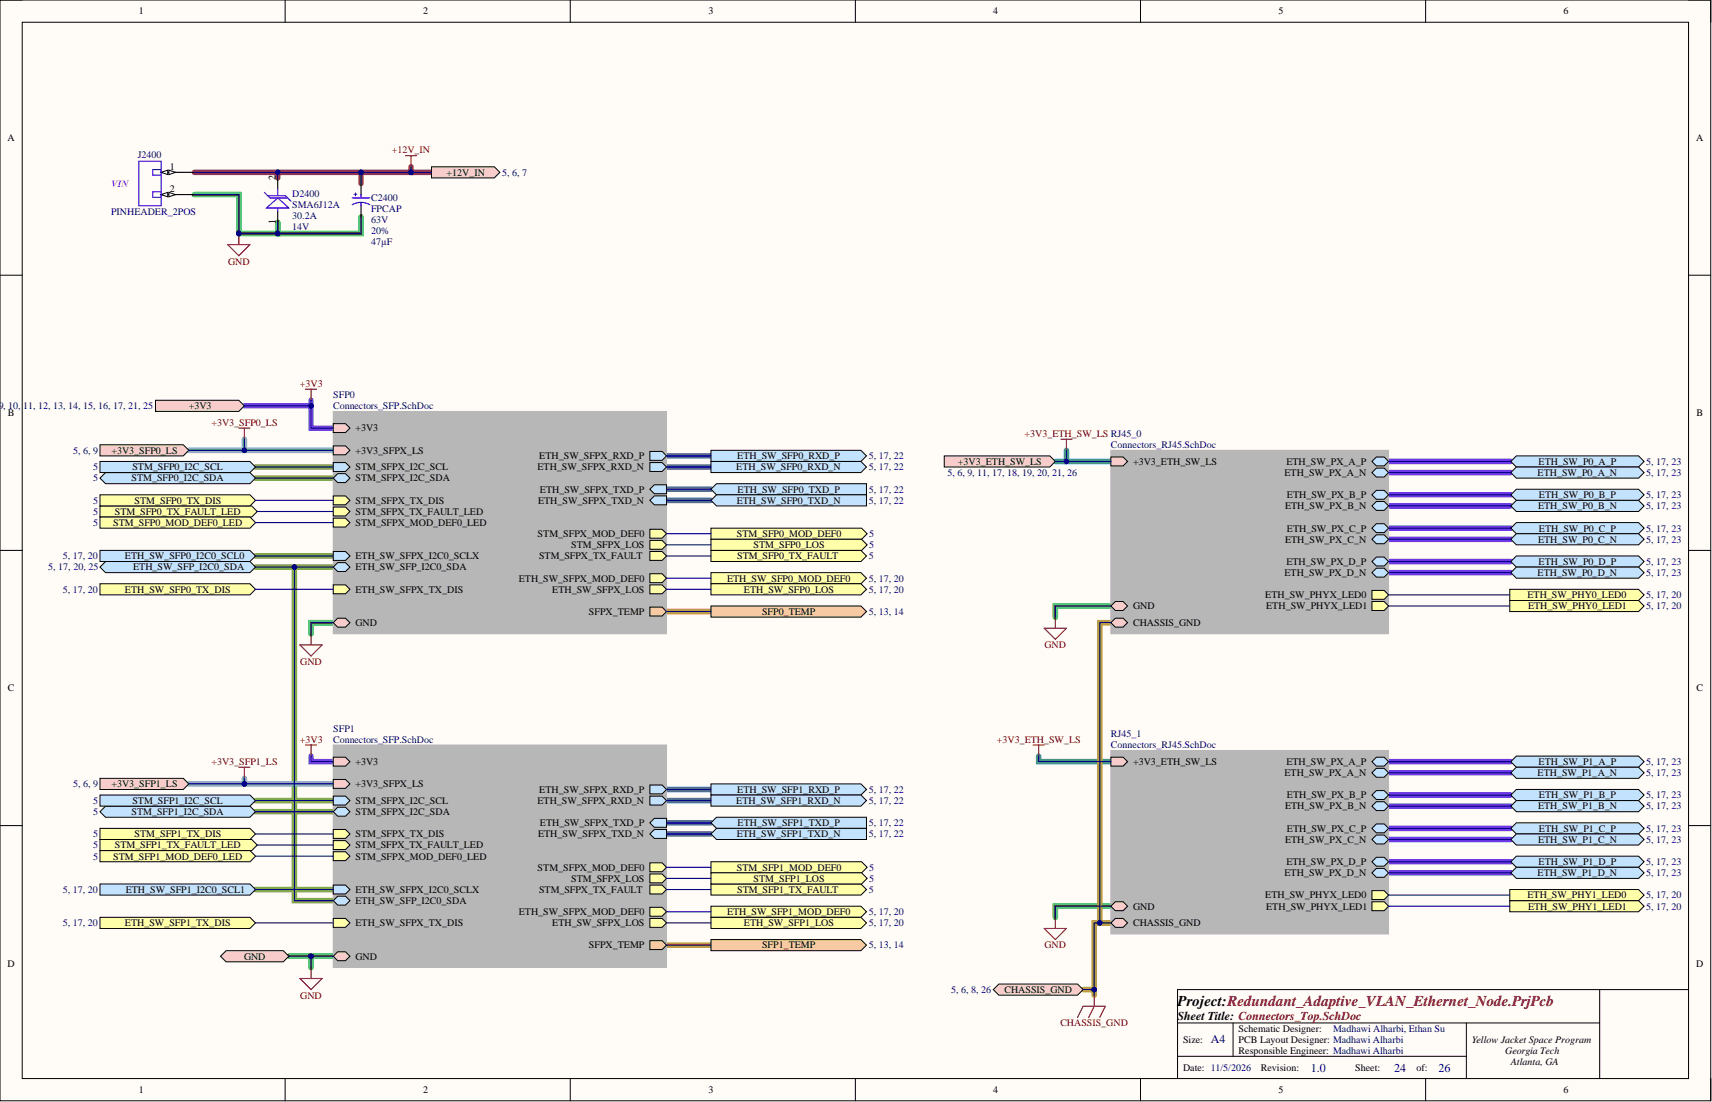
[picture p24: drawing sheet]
<svg xmlns="http://www.w3.org/2000/svg" width="391mm" height="252mm" viewBox="0 0 391 252" stroke-linecap="round" stroke-linejoin="round" font-family="sans-serif">
<defs><g id="words">
<text font-size="3.4" x="268.9" y="229.6">Project:Redundant_Adaptive_VLAN_Ethernet_Node.PrjPcb</text>
<text font-size="2.7" x="268.9" y="232.9">Sheet Title: Connectors_Top.SchDoc</text>
<g font-size="2.7" fill="#000080">
<text x="276.5" y="238">A4</text>
<text x="299.3" y="244.6">1.0</text>
<text x="318.3" y="244.6">24</text>
<text x="328.5" y="244.6">26</text>
</g>
<g font-size="2.3">
<text x="31.7" y="3.3">1</text>
<text x="96.6" y="3.3">2</text>
<text x="161.8" y="3.3">3</text>
<text x="226.8" y="3.3">4</text>
<text x="291.9" y="3.3">5</text>
<text x="357" y="3.3">6</text>
<text x="1.7" y="32.2">A</text>
<text x="387.3" y="32.2">A</text>
<text x="38.8" y="38.8">1</text>
<text x="62.9" y="41.1" transform="rotate(-90 62.9 41.1)">2</text>
<text x="102" y="40.1">+12V_IN</text>
<text x="38.8" y="43.9">2</text>
<text x="62.9" y="51.1" transform="rotate(-90 62.9 51.1)">1</text>
<text x="1.8" y="95">B</text>
<text x="43.1" y="93.4">+3V3</text>
<text x="387.3" y="95">B</text>
<text x="81.2" y="98.5">+3V3</text>
<text x="25.4" y="103.6">+3V3_SFP0_LS</text>
<text x="30.2" y="107.4">STM_SFP0_I2C_SCL</text>
<text x="81.2" y="107.4">STM_SFPX_I2C_SCL</text>
<text x="81.2" y="103.6">+3V3_SFPX_LS</text>
<text x="122.7" y="107.4">ETH_SW_SFPX_RXD_N</text>
<text x="123.1" y="104.8">ETH_SW_SFPX_RXD_P</text>
<text x="168.1" y="107.4">ETH_SW_SFP0_RXD_N</text>
<text x="168.3" y="104.8">ETH_SW_SFP0_RXD_P</text>
<text x="218.7" y="106.1">+3V3_ETH_SW_LS</text>
<text x="258.7" y="106.1">+3V3_ETH_SW_LS</text>
<text x="293.7" y="106.1">ETH_SW_PX_A_P</text>
<text x="351.3" y="106.1">ETH_SW_P0_A_P</text>
<text x="30" y="109.9">STM_SFP0_I2C_SDA</text>
<text x="81.2" y="109.9">STM_SFPX_I2C_SDA</text>
<text x="123.3" y="112.4">ETH_SW_SFPX_TXD_P</text>
<text x="168.4" y="112.4">ETH_SW_SFP0_TXD_P</text>
<text x="293.3" y="108.6">ETH_SW_PX_A_N</text>
<text x="293.8" y="113.7">ETH_SW_PX_B_P</text>
<text x="351.1" y="108.6">ETH_SW_P0_A_N</text>
<text x="351.4" y="113.7">ETH_SW_P0_B_P</text>
<text x="26.3" y="117.5">STM_SFP0_TX_FAULT_LED</text>
<text x="30.7" y="115">STM_SFP0_TX_DIS</text>
<text x="81.2" y="115">STM_SFPX_TX_DIS</text>
<text x="81.2" y="117.5">STM_SFPX_TX_FAULT_LED</text>
<text x="122.8" y="115">ETH_SW_SFPX_TXD_N</text>
<text x="168.2" y="115">ETH_SW_SFP0_TXD_N</text>
<text x="293.4" y="116.2">ETH_SW_PX_B_N</text>
<text x="351.2" y="116.2">ETH_SW_P0_B_N</text>
<text x="25.9" y="120">STM_SFP0_MOD_DEF0_LED</text>
<text x="81.2" y="120">STM_SFPX_MOD_DEF0_LED</text>
<text x="122.8" y="122.6">STM_SFPX_MOD_DEF0</text>
<text x="130.4" y="125.1">STM_SFPX_LOS</text>
<text x="168.2" y="122.6">STM_SFP0_MOD_DEF0</text>
<text x="172" y="125.1">STM_SFP0_LOS</text>
<text x="293.4" y="123.9">ETH_SW_PX_C_N</text>
<text x="293.8" y="121.3">ETH_SW_PX_C_P</text>
<text x="351.2" y="123.9">ETH_SW_P0_C_N</text>
<text x="351.4" y="121.3">ETH_SW_P0_C_P</text>
<text x="28.5" y="127.7">ETH_SW_SFP0_I2C0_SCL0</text>
<text x="30.4" y="130.2">ETH_SW_SFP_I2C0_SDA</text>
<text x="81.2" y="130.2">ETH_SW_SFP_I2C0_SDA</text>
<text x="81.2" y="127.7">ETH_SW_SFPX_I2C0_SCLX</text>
<text x="123.1" y="127.7">STM_SFPX_TX_FAULT</text>
<text x="168.3" y="127.7">STM_SFP0_TX_FAULT</text>
<text x="293.3" y="131.5">ETH_SW_PX_D_N</text>
<text x="293.7" y="128.9">ETH_SW_PX_D_P</text>
<text x="351.1" y="131.5">ETH_SW_P0_D_N</text>
<text x="351.3" y="128.9">ETH_SW_P0_D_P</text>
<text x="28.5" y="135.3">ETH_SW_SFP0_TX_DIS</text>
<text x="81.2" y="135.3">ETH_SW_SFPX_TX_DIS</text>
<text x="118.4" y="132.7">ETH_SW_SFPX_MOD_DEF0</text>
<text x="126.1" y="135.3">ETH_SW_SFPX_LOS</text>
<text x="166" y="132.7">ETH_SW_SFP0_MOD_DEF0</text>
<text x="169.8" y="135.3">ETH_SW_SFP0_LOS</text>
<text x="288.9" y="136.5">ETH_SW_PHYX_LED0</text>
<text x="348.7" y="136.5">ETH_SW_PHY0_LED0</text>
<text x="81.2" y="142.9">GND</text>
<text x="134.5" y="140.3">SFPX_TEMP</text>
<text x="174" y="140.3">SFP0_TEMP</text>
<text x="258.7" y="142.9">CHASSIS_GND</text>
<text x="258.7" y="139.1">GND</text>
<text x="289.1" y="139.1">ETH_SW_PHYX_LED1</text>
<text x="348.9" y="139.1">ETH_SW_PHY0_LED1</text>
<text x="1.8" y="157.8">C</text>
<text x="387.3" y="157.8">C</text>
<text x="25.4" y="179.7">+3V3_SFP1_LS</text>
<text x="81.2" y="179.7">+3V3_SFPX_LS</text>
<text x="81.2" y="174.6">+3V3</text>
<text x="258.7" y="174.6">+3V3_ETH_SW_LS</text>
<text x="293.3" y="177.1">ETH_SW_PX_A_N</text>
<text x="293.7" y="174.6">ETH_SW_PX_A_P</text>
<text x="351.1" y="177.1">ETH_SW_P1_A_N</text>
<text x="351.3" y="174.6">ETH_SW_P1_A_P</text>
<text x="30.2" y="183.5">STM_SFP1_I2C_SCL</text>
<text x="81.2" y="183.5">STM_SFPX_I2C_SCL</text>
<text x="122.7" y="183.5">ETH_SW_SFPX_RXD_N</text>
<text x="123.1" y="181">ETH_SW_SFPX_RXD_P</text>
<text x="168.1" y="183.5">ETH_SW_SFP1_RXD_N</text>
<text x="168.3" y="181">ETH_SW_SFP1_RXD_P</text>
<text x="293.4" y="184.8">ETH_SW_PX_B_N</text>
<text x="293.8" y="182.2">ETH_SW_PX_B_P</text>
<text x="351.2" y="184.8">ETH_SW_P1_B_N</text>
<text x="351.4" y="182.2">ETH_SW_P1_B_P</text>
<text x="30" y="186">STM_SFP1_I2C_SDA</text>
<text x="30.7" y="191.1">STM_SFP1_TX_DIS</text>
<text x="81.2" y="191.1">STM_SFPX_TX_DIS</text>
<text x="81.2" y="186">STM_SFPX_I2C_SDA</text>
<text x="122.8" y="191.1">ETH_SW_SFPX_TXD_N</text>
<text x="123.3" y="188.6">ETH_SW_SFPX_TXD_P</text>
<text x="168.2" y="191.1">ETH_SW_SFP1_TXD_N</text>
<text x="168.4" y="188.6">ETH_SW_SFP1_TXD_P</text>
<text x="293.8" y="189.8">ETH_SW_PX_C_P</text>
<text x="351.4" y="189.8">ETH_SW_P1_C_P</text>
<text x="25.9" y="196.2">STM_SFP1_MOD_DEF0_LED</text>
<text x="26.3" y="193.6">STM_SFP1_TX_FAULT_LED</text>
<text x="81.2" y="196.2">STM_SFPX_MOD_DEF0_LED</text>
<text x="81.2" y="193.6">STM_SFPX_TX_FAULT_LED</text>
<text x="293.4" y="192.4">ETH_SW_PX_C_N</text>
<text x="293.7" y="197.5">ETH_SW_PX_D_P</text>
<text x="351.2" y="192.4">ETH_SW_P1_C_N</text>
<text x="351.3" y="197.5">ETH_SW_P1_D_P</text>
<text x="28.7" y="203.8">ETH_SW_SFP1_I2C0_SCL1</text>
<text x="81.2" y="203.8">ETH_SW_SFPX_I2C0_SCLX</text>
<text x="122.8" y="198.7">STM_SFPX_MOD_DEF0</text>
<text x="123.1" y="203.8">STM_SFPX_TX_FAULT</text>
<text x="130.4" y="201.3">STM_SFPX_LOS</text>
<text x="168.2" y="198.7">STM_SFP1_MOD_DEF0</text>
<text x="168.3" y="203.8">STM_SFP1_TX_FAULT</text>
<text x="172" y="201.3">STM_SFP1_LOS</text>
<text x="293.3" y="200">ETH_SW_PX_D_N</text>
<text x="351.1" y="200">ETH_SW_P1_D_N</text>
<text x="81.2" y="206.3">ETH_SW_SFP_I2C0_SDA</text>
<text x="118.4" y="208.9">ETH_SW_SFPX_MOD_DEF0</text>
<text x="166" y="208.9">ETH_SW_SFP1_MOD_DEF0</text>
<text x="258.7" y="207.6">GND</text>
<text x="288.9" y="205.1">ETH_SW_PHYX_LED0</text>
<text x="289.1" y="207.6">ETH_SW_PHYX_LED1</text>
<text x="348.7" y="205.1">ETH_SW_PHY1_LED0</text>
<text x="348.9" y="207.6">ETH_SW_PHY1_LED1</text>
<text x="28.5" y="211.4">ETH_SW_SFP1_TX_DIS</text>
<text x="81.2" y="211.4">ETH_SW_SFPX_TX_DIS</text>
<text x="126.1" y="211.4">ETH_SW_SFPX_LOS</text>
<text x="169.8" y="211.4">ETH_SW_SFP1_LOS</text>
<text x="258.7" y="211.4">CHASSIS_GND</text>
<text x="1.7" y="220.6">D</text>
<text x="55.7" y="219">GND</text>
<text x="81.2" y="219">GND</text>
<text x="134.5" y="216.5">SFPX_TEMP</text>
<text x="174" y="216.5">SFP1_TEMP</text>
<text x="387.3" y="220.6">D</text>
<text x="229.3" y="226.6">CHASSIS_GND</text>
<text x="270.1" y="238.1">Size:</text>
<text x="282.8" y="235.5">Schematic Designer:</text>
<text x="282.8" y="238.1">PCB Layout Designer: Madhawi Alharbi</text>
<text x="336.1" y="238.1">Yellow Jacket Space Program</text>
<text x="270.1" y="244.4">Date: 11/5/2026</text>
<text x="282.8" y="240.6">Responsible Engineer: Madhawi Alharbi</text>
<text x="287.9" y="244.4">Revision:</text>
<text x="309.4" y="244.4">Sheet:</text>
<text x="323.4" y="244.4">of:</text>
<text x="343.7" y="240.6">Georgia Tech</text>
<text x="344.9" y="243.1">Atlanta, GA</text>
<text x="31.7" y="249.5">1</text>
<text x="96.6" y="249.5">2</text>
<text x="161.8" y="249.5">3</text>
<text x="226.8" y="249.5">4</text>
<text x="291.9" y="249.5">5</text>
<text x="357" y="249.5">6</text>
</g>
<g font-size="2.3" fill="#800000">
<text x="89.4" y="35">+12V_IN</text>
<text x="52.1" y="60.4">GND</text>
<text x="68.5" y="88.3">+3V3</text>
<text x="48.3" y="97.2">+3V3_SFP0_LS</text>
<text x="233.9" y="99.7">+3V3_ETH_SW_LS RJ45_0</text>
<text x="238.5" y="148">GND</text>
<text x="68.6" y="151.8">GND</text>
<text x="68.5" y="169.5">+3V3</text>
<text x="227.6" y="169.5">+3V3_ETH_SW_LS</text>
<text x="48.3" y="174.6">+3V3_SFP1_LS</text>
<text x="238.5" y="216.5">GND</text>
<text x="68.6" y="227.9">GND</text>
<text x="242.1" y="234.3">CHASSIS_GND</text>
</g>
<g font-size="2.3" fill="#000080">
<text x="31.5" y="36">J2400</text>
<text x="114.6" y="40.1">5, 6, 7</text>
<text x="66.7" y="44.9">D2400</text>
<text x="66.7" y="47.5">SMA6J12A</text>
<text x="84.7" y="45.8">C2400</text>
<text x="25.4" y="49">PINHEADER_2POS</text>
<text x="66.7" y="50">30.2A</text>
<text x="66.7" y="52.5">14V</text>
<text x="84.7" y="48.4">FPCAP</text>
<text x="84.7" y="50.9">63V</text>
<text x="84.7" y="53.4">20%</text>
<text x="84.7" y="56">47µF</text>
<text x="-.4" y="93.4">9, 10, 11, 12, 13, 14, 15, 16, 17, 21, 25</text>
<text x="76.1" y="90.9">SFP0</text>
<text x="76.1" y="93.4">Connectors_SFP.SchDoc</text>
<text x="16.7" y="103.6">5, 6, 9</text>
<text x="21.3" y="107.4">5</text>
<text x="198.3" y="104.8">5, 17, 22</text>
<text x="198.3" y="107.4">5, 17, 22</text>
<text x="253.6" y="102.3">Connectors_RJ45.SchDoc</text>
<text x="375.9" y="106.1">5, 17, 23</text>
<text x="21.3" y="109.9">5</text>
<text x="198.3" y="112.4">5, 17, 22</text>
<text x="216.3" y="108.6">5, 6, 9, 11, 17, 18, 19, 20, 21, 26</text>
<text x="375.9" y="108.6">5, 17, 23</text>
<text x="375.9" y="113.7">5, 17, 23</text>
<text x="21.3" y="117.5">5</text>
<text x="21.3" y="115">5</text>
<text x="198.3" y="115">5, 17, 22</text>
<text x="375.9" y="116.2">5, 17, 23</text>
<text x="21.3" y="120">5</text>
<text x="198.5" y="122.6">5</text>
<text x="198.5" y="125.1">5</text>
<text x="375.9" y="121.3">5, 17, 23</text>
<text x="375.9" y="123.9">5, 17, 23</text>
<text x="11" y="130.2">5, 17, 20, 25</text>
<text x="14.4" y="127.7">5, 17, 20</text>
<text x="198.3" y="127.7">5</text>
<text x="375.9" y="128.9">5, 17, 23</text>
<text x="375.9" y="131.5">5, 17, 23</text>
<text x="14.4" y="135.3">5, 17, 20</text>
<text x="198.3" y="132.7">5, 17, 20</text>
<text x="198.3" y="135.3">5, 17, 20</text>
<text x="375.9" y="136.5">5, 17, 20</text>
<text x="198.3" y="140.3">5, 13, 14</text>
<text x="375.9" y="139.1">5, 17, 20</text>
<text x="76.1" y="167">SFP1</text>
<text x="76.1" y="169.5">Connectors_SFP.SchDoc</text>
<text x="253.6" y="168.3">RJ45_1</text>
<text x="253.6" y="170.8">Connectors_RJ45.SchDoc</text>
<text x="16.7" y="179.7">5, 6, 9</text>
<text x="375.9" y="174.6">5, 17, 23</text>
<text x="375.9" y="177.1">5, 17, 23</text>
<text x="21.3" y="183.5">5</text>
<text x="198.3" y="181">5, 17, 22</text>
<text x="198.3" y="183.5">5, 17, 22</text>
<text x="375.9" y="182.2">5, 17, 23</text>
<text x="375.9" y="184.8">5, 17, 23</text>
<text x="21.3" y="186">5</text>
<text x="21.3" y="191.1">5</text>
<text x="198.3" y="188.6">5, 17, 22</text>
<text x="198.3" y="191.1">5, 17, 22</text>
<text x="375.9" y="189.8">5, 17, 23</text>
<text x="21.3" y="193.6">5</text>
<text x="21.3" y="196.2">5</text>
<text x="375.9" y="192.4">5, 17, 23</text>
<text x="375.9" y="197.5">5, 17, 23</text>
<text x="14.4" y="203.8">5, 17, 20</text>
<text x="198.3" y="203.8">5</text>
<text x="198.5" y="198.7">5</text>
<text x="198.5" y="201.3">5</text>
<text x="375.9" y="200">5, 17, 23</text>
<text x="198.3" y="208.9">5, 17, 20</text>
<text x="375.9" y="207.6">5, 17, 20</text>
<text x="375.9" y="205.1">5, 17, 20</text>
<text x="14.4" y="211.4">5, 17, 20</text>
<text x="198.3" y="211.4">5, 17, 20</text>
<text x="198.3" y="216.5">5, 13, 14</text>
<text x="217.2" y="226.6">5, 6, 8, 26</text>
<text x="304.4" y="235.5">Madhawi Alharbi, Ethan Su</text>
</g>
<text font-size="2.3" fill="#f0f" x="25.4" y="42.6">VIN</text>
</g></defs>
<path d="M0 0h390.6v251.3h-390.6z" fill-rule="evenodd" fill="#fffcf8"/>
<path d="M0 0h390.6v251.3h-390.6z" fill="none" stroke="#000" stroke-width=".23"/>
<path d="M5.1 5.1h380.4v241.1h-380.4z" fill-rule="evenodd" fill="#fffcf8"/>
<g fill="none" stroke="#000" stroke-width=".23">
<path d="M0 0h5.1M5.1 5.1h380.4v241.1h-380.4zM65.1 0v5.1M130.2 0v5.1M195.3 0v5.1M260.4 0v5.1M325.5 0v5.1M385.5 0h5.1v5.1M0 62.8h5.1M385.5 62.8h5.1M0 125.6h5.1M385.5 125.6h5.1"/>
<path d="M0 188.4h5.1M385.5 188.4h5.1M268.9 233.5h96.3M281.5 233.5v7.6M334.8 233.5v12.7M365.2 225.9v20.3M385.5 225.9h-116.6v20.3M65.1 246.2v5.1M130.2 246.2v5.1M195.3 246.2v5.1M260.4 246.2v5.1M268.9 241.1h65.9"/>
<path d="M325.5 246.2v5.1M390.6 246.2v5.1"/>
</g>
<path d="M44.4 44.4h10.1v8.9h8.9v-2.5M82.4 49.5v3.8h-19M253.6 138.3h-12.6v2.6M76.1 142.1h-5.1v2.6M65.9 218.3h5.1M76.1 218.3h-5.1v2.5M253.6 206.8h-12.6v2.6" fill="none" stroke="#00be00" stroke-width="1.3"/>
<g fill="none" stroke="#6e38e8" stroke-width="1.3">
<path d="M317 105.3h27.9M317 107.9h27.9M317 112.9h27.9M317 115.5h27.9M317 120.6h27.9M317 123.1h27.9M317 128.2h27.9M317 130.7h27.9M317 173.9h27.9M317 176.4h27.9M317 189.1h27.9M317 191.6h27.9"/>
<path d="M317 196.7h27.9M317 199.2h27.9M317 181.5h27.9M317 184h27.9"/>
</g>
<path d="M63.4 39.3v1.3M82.4 39.3v2.6M93.8 38.1v1.2h-49.4M93.8 39.3h4.7" fill="none" stroke="#a84646" stroke-width="1.3"/>
<path d="M58.3 109.1h17.8M58.3 106.6h17.8M58.3 129.4h17.8M58.3 126.9h17.8M67.2 129.4v76.2h8.9M58.3 185.3h17.8M58.3 182.7h17.8M58.3 203h17.8" fill="none" stroke="#80aa44" stroke-width="1.3"/>
<path d="M152.2 114.2h10.1M152.2 111.7h10.1M152.2 106.6h10.1M152.2 104.1h10.1M152.2 190.3h10.1M152.2 187.8h10.1M152.2 182.7h10.1M152.2 180.2h10.1" fill="none" stroke="#416db5" stroke-width="1.3"/>
<path d="M241 105.3h2.5M243.5 102.8v2.5h10.1M237.1 172.6v1.3h16.5" fill="none" stroke="#25aedb" stroke-width="1.3"/>
<path d="M43.1 102.8h33M55.8 100.3v2.5M43.1 178.9h33M55.8 177.7v1.2" fill="none" stroke="#5bc9cd" stroke-width="1.3"/>
<path d="M55.8 92.6h15.2M71 91.4v6.3h5.1M71 172.6v1.3h5.1" fill="none" stroke="#6e6eff" stroke-width="1.3"/>
<path d="M152.2 139.6h10.1M152.2 215.7h10.1" fill="none" stroke="#fd8300" stroke-width="1.3"/>
<path d="M253.6 142.1h-2.5v68.5M253.6 210.6h-3.8v16.5M247.3 225.9h2.5" fill="none" stroke="#c39800" stroke-width="1.3"/>
<path d="M76.1 93.9h76.1v50.8h-76.1z" fill-rule="evenodd" fill="#b7b7b7"/>
<path d="M76.1 93.9h76.1v50.8h-76.1z" fill="none" stroke="#b7b7b7" stroke-width=".23"/>
<path d="M77.1 141.1h1.8l1 1-1 1h-1.8l-1-1z" fill-rule="evenodd" fill="#f9cccc"/>
<path d="M77.1 141.1h1.8l1 1-1 1h-1.8l-1-1z" fill="none" stroke="#000" stroke-width=".23"/>
<path d="M76.1 133.5h2.8l1 1-1 1h-2.8z" fill-rule="evenodd" fill="#ffa"/>
<path d="M76.1 133.5h2.8l1 1-1 1h-2.8z" fill="none" stroke="#000" stroke-width=".23"/>
<path d="M77.1 128.4h1.8l1 1-1 1.1h-1.8l-1-1.1z" fill-rule="evenodd" fill="#c3e2fd"/>
<path d="M77.1 128.4h1.8l1 1-1 1.1h-1.8l-1-1.1z" fill="none" stroke="#000" stroke-width=".23"/>
<path d="M76.1 125.9h2.8l1 1-1 1h-2.8z" fill-rule="evenodd" fill="#c3e2fd"/>
<path d="M76.1 125.9h2.8l1 1-1 1h-2.8z" fill="none" stroke="#000" stroke-width=".23"/>
<path d="M76.1 118.3h2.8l1 1-1 1h-2.8z" fill-rule="evenodd" fill="#ffa"/>
<path d="M76.1 118.3h2.8l1 1-1 1h-2.8z" fill="none" stroke="#000" stroke-width=".23"/>
<path d="M76.1 113.2h2.8l1 1-1 1h-2.8z" fill-rule="evenodd" fill="#ffa"/>
<path d="M76.1 113.2h2.8l1 1-1 1h-2.8z" fill="none" stroke="#000" stroke-width=".23"/>
<path d="M77.1 108.1h1.8l1 1-1 1h-1.8l-1-1z" fill-rule="evenodd" fill="#c3e2fd"/>
<path d="M77.1 108.1h1.8l1 1-1 1h-1.8l-1-1z" fill="none" stroke="#000" stroke-width=".23"/>
<path d="M76.1 105.6h2.8l1 1-1 1h-2.8z" fill-rule="evenodd" fill="#c3e2fd"/>
<path d="M76.1 105.6h2.8l1 1-1 1h-2.8z" fill="none" stroke="#000" stroke-width=".23"/>
<path d="M148.4 123.3h2.8l1 1.1-1 1h-2.8z" fill-rule="evenodd" fill="#ffa"/>
<path d="M148.4 123.3h2.8l1 1.1-1 1h-2.8z" fill="none" stroke="#000" stroke-width=".23"/>
<path d="M148.4 125.9h2.8l1 1-1 1h-2.8z" fill-rule="evenodd" fill="#ffa"/>
<path d="M148.4 125.9h2.8l1 1-1 1h-2.8z" fill="none" stroke="#000" stroke-width=".23"/>
<path d="M148.4 120.8h2.8l1 1-1 1h-2.8z" fill-rule="evenodd" fill="#ffa"/>
<path d="M148.4 120.8h2.8l1 1-1 1h-2.8z" fill="none" stroke="#000" stroke-width=".23"/>
<path d="M76.1 115.7h2.8l1 1-1 1.1h-2.8z" fill-rule="evenodd" fill="#ffa"/>
<path d="M76.1 115.7h2.8l1 1-1 1.1h-2.8z" fill="none" stroke="#000" stroke-width=".23"/>
<path d="M149.4 113.2h2.8v2h-2.8l-1-1z" fill-rule="evenodd" fill="#c3e2fd"/>
<path d="M149.4 113.2h2.8v2h-2.8l-1-1z" fill="none" stroke="#000" stroke-width=".23"/>
<path d="M149.4 110.7h2.8v2h-2.8l-1-1z" fill-rule="evenodd" fill="#c3e2fd"/>
<path d="M149.4 110.7h2.8v2h-2.8l-1-1z" fill="none" stroke="#000" stroke-width=".23"/>
<path d="M148.4 105.6h2.8l1 1-1 1h-2.8z" fill-rule="evenodd" fill="#c3e2fd"/>
<path d="M148.4 105.6h2.8l1 1-1 1h-2.8z" fill="none" stroke="#000" stroke-width=".23"/>
<path d="M148.4 103h2.8l1 1.1-1 1h-2.8z" fill-rule="evenodd" fill="#c3e2fd"/>
<path d="M148.4 103h2.8l1 1.1-1 1h-2.8z" fill="none" stroke="#000" stroke-width=".23"/>
<path d="M148.4 131h2.8l1 1-1 1h-2.8z" fill-rule="evenodd" fill="#ffa"/>
<path d="M148.4 131h2.8l1 1-1 1h-2.8z" fill="none" stroke="#000" stroke-width=".23"/>
<path d="M148.4 133.5h2.8l1 1-1 1h-2.8z" fill-rule="evenodd" fill="#ffa"/>
<path d="M148.4 133.5h2.8l1 1-1 1h-2.8z" fill="none" stroke="#000" stroke-width=".23"/>
<path d="M76.1 101.8h2.8l1 1-1 1h-2.8z" fill-rule="evenodd" fill="#f9cccc"/>
<path d="M76.1 101.8h2.8l1 1-1 1h-2.8z" fill="none" stroke="#000" stroke-width=".23"/>
<path d="M76.1 96.7h2.8l1 1-1 1h-2.8z" fill-rule="evenodd" fill="#f9cccc"/>
<path d="M76.1 96.7h2.8l1 1-1 1h-2.8z" fill="none" stroke="#000" stroke-width=".23"/>
<path d="M148.4 138.6h2.8l1 1-1 1h-2.8z" fill-rule="evenodd" fill="#f9cb9c"/>
<path d="M148.4 138.6h2.8l1 1-1 1h-2.8z" fill="none" stroke="#000" stroke-width=".23"/>
<path d="M253.6 102.8h63.4v41.9h-63.4z" fill-rule="evenodd" fill="#b7b7b7"/>
<path d="M253.6 102.8h63.4v41.9h-63.4z" fill="none" stroke="#b7b7b7" stroke-width=".23"/>
<path d="M314.3 104.3h1.7l1 1-1 1h-1.7l-1.1-1z" fill-rule="evenodd" fill="#c3e2fd"/>
<path d="M314.3 104.3h1.7l1 1-1 1h-1.7l-1.1-1z" fill="none" stroke="#000" stroke-width=".23"/>
<path d="M314.3 106.8h1.7l1 1.1-1 1h-1.7l-1.1-1z" fill-rule="evenodd" fill="#c3e2fd"/>
<path d="M314.3 106.8h1.7l1 1.1-1 1h-1.7l-1.1-1z" fill="none" stroke="#000" stroke-width=".23"/>
<path d="M314.3 119.5h1.7l1 1.1-1 1h-1.7l-1.1-1z" fill-rule="evenodd" fill="#c3e2fd"/>
<path d="M314.3 119.5h1.7l1 1.1-1 1h-1.7l-1.1-1z" fill="none" stroke="#000" stroke-width=".23"/>
<path d="M314.3 122.1h1.7l1 1-1 1h-1.7l-1.1-1z" fill-rule="evenodd" fill="#c3e2fd"/>
<path d="M314.3 122.1h1.7l1 1-1 1h-1.7l-1.1-1z" fill="none" stroke="#000" stroke-width=".23"/>
<path d="M314.3 127.2h1.7l1 1-1 1h-1.7l-1.1-1z" fill-rule="evenodd" fill="#c3e2fd"/>
<path d="M314.3 127.2h1.7l1 1-1 1h-1.7l-1.1-1z" fill="none" stroke="#000" stroke-width=".23"/>
<path d="M314.3 129.7h1.7l1 1-1 1h-1.7l-1.1-1z" fill-rule="evenodd" fill="#c3e2fd"/>
<path d="M314.3 129.7h1.7l1 1-1 1h-1.7l-1.1-1z" fill="none" stroke="#000" stroke-width=".23"/>
<path d="M313.2 134.8h2.8l1 1-1 1h-2.8z" fill-rule="evenodd" fill="#ffa"/>
<path d="M313.2 134.8h2.8l1 1-1 1h-2.8z" fill="none" stroke="#000" stroke-width=".23"/>
<path d="M313.2 137.3h2.8l1 1-1 1h-2.8z" fill-rule="evenodd" fill="#ffa"/>
<path d="M313.2 137.3h2.8l1 1-1 1h-2.8z" fill="none" stroke="#000" stroke-width=".23"/>
<path d="M254.6 141.1h1.8l1 1-1 1h-1.8l-1-1z" fill-rule="evenodd" fill="#f9cccc"/>
<path d="M254.6 141.1h1.8l1 1-1 1h-1.8l-1-1z" fill="none" stroke="#000" stroke-width=".23"/>
<path d="M254.6 137.3h1.8l1 1-1 1h-1.8l-1-1z" fill-rule="evenodd" fill="#f9cccc"/>
<path d="M254.6 137.3h1.8l1 1-1 1h-1.8l-1-1z" fill="none" stroke="#000" stroke-width=".23"/>
<path d="M253.6 104.3h2.8l1 1-1 1h-2.8z" fill-rule="evenodd" fill="#f9cccc"/>
<path d="M253.6 104.3h2.8l1 1-1 1h-2.8z" fill="none" stroke="#000" stroke-width=".23"/>
<path d="M314.3 111.9h1.7l1 1-1 1.1h-1.7l-1.1-1.1z" fill-rule="evenodd" fill="#c3e2fd"/>
<path d="M314.3 111.9h1.7l1 1-1 1.1h-1.7l-1.1-1.1z" fill="none" stroke="#000" stroke-width=".23"/>
<path d="M314.3 114.5h1.7l1 1-1 1h-1.7l-1.1-1z" fill-rule="evenodd" fill="#c3e2fd"/>
<path d="M314.3 114.5h1.7l1 1-1 1h-1.7l-1.1-1z" fill="none" stroke="#000" stroke-width=".23"/>
<path d="M68.5 147.2h5.1l-2.6 2.5zM71 144.7v2.5" fill="none" stroke="#800000" stroke-width=".25"/>
<path d="M24.1 107.9h33l1.2 1.2-1.2 1.3h-33l-1.3-1.3z" fill-rule="evenodd" fill="#c3e2fd"/>
<path d="M24.1 107.9h33l1.2 1.2-1.2 1.3h-33l-1.3-1.3z" fill="none" stroke="#000" stroke-width=".23"/>
<path d="M22.8 105.3h34.3l1.2 1.3-1.2 1.3h-34.3z" fill-rule="evenodd" fill="#c3e2fd"/>
<path d="M22.8 105.3h34.3l1.2 1.3-1.2 1.3h-34.3z" fill="none" stroke="#000" stroke-width=".23"/>
<path d="M162.3 125.6h34.3l1.2 1.3-1.2 1.3h-34.3z" fill-rule="evenodd" fill="#ffa"/>
<path d="M162.3 125.6h34.3l1.2 1.3-1.2 1.3h-34.3z" fill="none" stroke="#000" stroke-width=".23"/>
<path d="M22.8 115.5h34.7l1.2 1.2-1.2 1.3h-34.7z" fill-rule="evenodd" fill="#ffa"/>
<path d="M22.8 115.5h34.7l1.2 1.2-1.2 1.3h-34.7z" fill="none" stroke="#000" stroke-width=".23"/>
<path d="M346.2 104.1h27.9l1.3 1.2-1.3 1.3h-27.9l-1.3-1.3z" fill-rule="evenodd" fill="#c3e2fd"/>
<path d="M346.2 104.1h27.9l1.3 1.2-1.3 1.3h-27.9l-1.3-1.3z" fill="none" stroke="#000" stroke-width=".23"/>
<path d="M346.2 106.6h27.9l1.3 1.3-1.3 1.2h-27.9l-1.3-1.2z" fill-rule="evenodd" fill="#c3e2fd"/>
<path d="M346.2 106.6h27.9l1.3 1.3-1.3 1.2h-27.9l-1.3-1.2z" fill="none" stroke="#000" stroke-width=".23"/>
<path d="M346.2 111.7h27.9l1.3 1.2-1.3 1.3h-27.9l-1.3-1.3z" fill-rule="evenodd" fill="#c3e2fd"/>
<path d="M346.2 111.7h27.9l1.3 1.2-1.3 1.3h-27.9l-1.3-1.3z" fill="none" stroke="#000" stroke-width=".23"/>
<path d="M346.2 114.2h27.9l1.3 1.3-1.3 1.2h-27.9l-1.3-1.2z" fill-rule="evenodd" fill="#c3e2fd"/>
<path d="M346.2 114.2h27.9l1.3 1.3-1.3 1.2h-27.9l-1.3-1.2z" fill="none" stroke="#000" stroke-width=".23"/>
<path d="M346.2 119.3h27.9l1.3 1.3-1.3 1.2h-27.9l-1.3-1.2z" fill-rule="evenodd" fill="#c3e2fd"/>
<path d="M346.2 119.3h27.9l1.3 1.3-1.3 1.2h-27.9l-1.3-1.2z" fill="none" stroke="#000" stroke-width=".23"/>
<path d="M346.2 121.8h27.9l1.3 1.3-1.3 1.3h-27.9l-1.3-1.3z" fill-rule="evenodd" fill="#c3e2fd"/>
<path d="M346.2 121.8h27.9l1.3 1.3-1.3 1.3h-27.9l-1.3-1.3z" fill="none" stroke="#000" stroke-width=".23"/>
<path d="M346.2 126.9h27.9l1.3 1.3-1.3 1.2h-27.9l-1.3-1.2z" fill-rule="evenodd" fill="#c3e2fd"/>
<path d="M346.2 126.9h27.9l1.3 1.3-1.3 1.2h-27.9l-1.3-1.2z" fill="none" stroke="#000" stroke-width=".23"/>
<path d="M346.2 129.4h27.9l1.3 1.3-1.3 1.3h-27.9l-1.3-1.3z" fill-rule="evenodd" fill="#c3e2fd"/>
<path d="M346.2 129.4h27.9l1.3 1.3-1.3 1.3h-27.9l-1.3-1.3z" fill="none" stroke="#000" stroke-width=".23"/>
<path d="M344.7 137.1h29.4l1.3 1.2-1.3 1.3h-29.4z" fill-rule="evenodd" fill="#ffa"/>
<path d="M344.7 137.1h29.4l1.3 1.2-1.3 1.3h-29.4z" fill="none" stroke="#000" stroke-width=".23"/>
<path d="M344.7 134.5h29.4l1.3 1.3-1.3 1.3h-29.4z" fill-rule="evenodd" fill="#ffa"/>
<path d="M344.7 134.5h29.4l1.3 1.3-1.3 1.3h-29.4z" fill="none" stroke="#000" stroke-width=".23"/>
<path d="M238.4 143.4h5.1l-2.5 2.5zM241 140.9v2.5" fill="none" stroke="#800000" stroke-width=".25"/>
<path d="M228.1 224.6h17.9l1.3 1.3-1.3 1.2h-17.9l-1.3-1.2z" fill-rule="evenodd" fill="#f9cccc"/>
<path d="M228.1 224.6h17.9l1.3 1.3-1.3 1.2h-17.9l-1.3-1.2z" fill="none" stroke="#000" stroke-width=".23"/>
<path d="M346.2 172.6h27.9l1.3 1.3-1.3 1.2h-27.9l-1.3-1.2z" fill-rule="evenodd" fill="#c3e2fd"/>
<path d="M346.2 172.6h27.9l1.3 1.3-1.3 1.2h-27.9l-1.3-1.2z" fill="none" stroke="#000" stroke-width=".23"/>
<path d="M346.2 175.1h27.9l1.3 1.3-1.3 1.3h-27.9l-1.3-1.3z" fill-rule="evenodd" fill="#c3e2fd"/>
<path d="M346.2 175.1h27.9l1.3 1.3-1.3 1.3h-27.9l-1.3-1.3z" fill="none" stroke="#000" stroke-width=".23"/>
<path d="M346.2 180.2h27.9l1.3 1.3-1.3 1.2h-27.9l-1.3-1.2z" fill-rule="evenodd" fill="#c3e2fd"/>
<path d="M346.2 180.2h27.9l1.3 1.3-1.3 1.2h-27.9l-1.3-1.2z" fill="none" stroke="#000" stroke-width=".23"/>
<path d="M346.2 182.7h27.9l1.3 1.3-1.3 1.3h-27.9l-1.3-1.3z" fill-rule="evenodd" fill="#c3e2fd"/>
<path d="M346.2 182.7h27.9l1.3 1.3-1.3 1.3h-27.9l-1.3-1.3z" fill="none" stroke="#000" stroke-width=".23"/>
<path d="M346.2 187.8h27.9l1.3 1.3-1.3 1.2h-27.9l-1.3-1.2z" fill-rule="evenodd" fill="#c3e2fd"/>
<path d="M346.2 187.8h27.9l1.3 1.3-1.3 1.2h-27.9l-1.3-1.2z" fill="none" stroke="#000" stroke-width=".23"/>
<path d="M346.2 190.3h27.9l1.3 1.3-1.3 1.3h-27.9l-1.3-1.3z" fill-rule="evenodd" fill="#c3e2fd"/>
<path d="M346.2 190.3h27.9l1.3 1.3-1.3 1.3h-27.9l-1.3-1.3z" fill="none" stroke="#000" stroke-width=".23"/>
<path d="M346.2 195.4h27.9l1.3 1.3-1.3 1.3h-27.9l-1.3-1.3z" fill-rule="evenodd" fill="#c3e2fd"/>
<path d="M346.2 195.4h27.9l1.3 1.3-1.3 1.3h-27.9l-1.3-1.3z" fill="none" stroke="#000" stroke-width=".23"/>
<path d="M346.2 198h27.9l1.3 1.2-1.3 1.3h-27.9l-1.3-1.3z" fill-rule="evenodd" fill="#c3e2fd"/>
<path d="M346.2 198h27.9l1.3 1.2-1.3 1.3h-27.9l-1.3-1.3z" fill="none" stroke="#000" stroke-width=".23"/>
<path d="M344.7 205.6h29.4l1.3 1.2-1.3 1.3h-29.4z" fill-rule="evenodd" fill="#ffa"/>
<path d="M344.7 205.6h29.4l1.3 1.2-1.3 1.3h-29.4z" fill="none" stroke="#000" stroke-width=".23"/>
<path d="M344.7 203h29.4l1.3 1.3-1.3 1.3h-29.4z" fill-rule="evenodd" fill="#ffa"/>
<path d="M344.7 203h29.4l1.3 1.3-1.3 1.3h-29.4z" fill="none" stroke="#000" stroke-width=".23"/>
<path d="M238.4 211.9h5.1l-2.5 2.6zM241 209.4v2.5" fill="none" stroke="#800000" stroke-width=".25"/>
<path d="M36.8 39.3h7.6" fill="none" stroke="#000" stroke-width=".25"/>
<path d="M36.8 39.3l1.5-.5v1z" fill="#f8fcff"/>
<path d="M36.8 39.3l1.5-.5v1z" fill="none" stroke="#000" stroke-width=".23"/>
<path d="M38.6 38.8l1.5 .5-1.5 .5z" fill="#f8fcff"/>
<path d="M38.6 38.8l1.5 .5-1.5 .5z" fill="none" stroke="#000" stroke-width=".23"/>
<path d="M36.8 44.4h7.6" fill="none" stroke="#000" stroke-width=".25"/>
<path d="M36.8 44.4l1.5-.5v1z" fill="#f8fcff"/>
<path d="M36.8 44.4l1.5-.5v1z" fill="none" stroke="#000" stroke-width=".23"/>
<path d="M38.6 43.9l1.5 .5-1.5 .5z" fill="#f8fcff"/>
<path d="M38.6 43.9l1.5 .5-1.5 .5z" fill="none" stroke="#000" stroke-width=".23"/>
<path d="M31.7 36.8h5.1v10.2h-5.1zM36.8 38.7h-1.9v1.3h1.9M36.8 43.8h-1.9v1.3h1.9" fill="none" stroke="#00f" stroke-width=".25"/>
<path d="M92.6 35.5h2.5M93.8 35.5v2.6M52 55.8h5.1l-2.6 2.6zM54.5 53.3v2.5" fill="none" stroke="#800000" stroke-width=".25"/>
<circle cx="54.5" cy="53.3" r=".51" fill="#000080"/>
<circle cx="54.5" cy="53.3" r=".51" fill="none" stroke="#000080" stroke-width=".23"/>
<path d="M63.4 40.6v2.5M63.4 48.2v2.6M82.4 41.9v2.5M82.4 47v2.5" fill="none" stroke="#000" stroke-width=".25"/>
<path d="M60.4 43.9l1.2 1.3h4.1M60.9 47.5l2.5-2.3 2.5 2.3zM61.1 44.7h4.1l1.3 1.2M63.4 43.1v1.6M63.4 47.5v.7M80.4 45.2h4.1M80.8 44.4h.7M81.2 44v.7M82.4 46.2l-1.2 .2-.8 .3M82.4 46.2l.9 .1 1.1 .4M82.4 44.4v.8M82.4 46.2v.8" fill="none" stroke="#00f" stroke-width=".25"/>
<path d="M98.5 38.1h14.4l1.2 1.2-1.2 1.3h-14.4z" fill-rule="evenodd" fill="#f9cccc"/>
<path d="M98.5 38.1h14.4l1.2 1.2-1.2 1.3h-14.4z" fill="none" stroke="#000" stroke-width=".23"/>
<path d="M162.3 102.8h34.3l1.2 1.3-1.2 1.2h-34.3z" fill-rule="evenodd" fill="#c3e2fd"/>
<path d="M162.3 102.8h34.3l1.2 1.3-1.2 1.2h-34.3z" fill="none" stroke="#000" stroke-width=".23"/>
<path d="M162.3 105.3h34.3l1.2 1.3-1.2 1.3h-34.3z" fill-rule="evenodd" fill="#c3e2fd"/>
<path d="M162.3 105.3h34.3l1.2 1.3-1.2 1.3h-34.3z" fill="none" stroke="#000" stroke-width=".23"/>
<path d="M163.6 110.4h34.2v2.5h-34.2l-1.3-1.2z" fill-rule="evenodd" fill="#c3e2fd"/>
<path d="M163.6 110.4h34.2v2.5h-34.2l-1.3-1.2z" fill="none" stroke="#000" stroke-width=".23"/>
<path d="M163.6 112.9h34.2v2.6h-34.2l-1.3-1.3z" fill-rule="evenodd" fill="#c3e2fd"/>
<path d="M163.6 112.9h34.2v2.6h-34.2l-1.3-1.3z" fill="none" stroke="#000" stroke-width=".23"/>
<path d="M22.8 125.6h34.3l1.2 1.3-1.2 1.3h-34.3z" fill-rule="evenodd" fill="#c3e2fd"/>
<path d="M22.8 125.6h34.3l1.2 1.3-1.2 1.3h-34.3z" fill="none" stroke="#000" stroke-width=".23"/>
<path d="M24.1 128.2h33l1.2 1.2-1.2 1.3h-33l-1.3-1.3z" fill-rule="evenodd" fill="#c3e2fd"/>
<path d="M24.1 128.2h33l1.2 1.2-1.2 1.3h-33l-1.3-1.3z" fill="none" stroke="#000" stroke-width=".23"/>
<path d="M22.8 133.2h34.3l1.2 1.3-1.2 1.3h-34.3z" fill-rule="evenodd" fill="#ffa"/>
<path d="M22.8 133.2h34.3l1.2 1.3-1.2 1.3h-34.3z" fill="none" stroke="#000" stroke-width=".23"/>
<path d="M22.8 112.9h34.3l1.2 1.3-1.2 1.3h-34.3z" fill-rule="evenodd" fill="#ffa"/>
<path d="M22.8 112.9h34.3l1.2 1.3-1.2 1.3h-34.3z" fill="none" stroke="#000" stroke-width=".23"/>
<path d="M162.3 130.7h34.3l1.2 1.3-1.2 1.2h-34.3z" fill-rule="evenodd" fill="#ffa"/>
<path d="M162.3 130.7h34.3l1.2 1.3-1.2 1.2h-34.3z" fill="none" stroke="#000" stroke-width=".23"/>
<path d="M162.3 120.6h34.4l1.3 1.2-1.3 1.3h-34.4z" fill-rule="evenodd" fill="#ffa"/>
<path d="M162.3 120.6h34.4l1.3 1.2-1.3 1.3h-34.4z" fill="none" stroke="#000" stroke-width=".23"/>
<path d="M162.3 133.2h34.3l1.2 1.3-1.2 1.3h-34.3z" fill-rule="evenodd" fill="#ffa"/>
<path d="M162.3 133.2h34.3l1.2 1.3-1.2 1.3h-34.3z" fill="none" stroke="#000" stroke-width=".23"/>
<path d="M162.3 123.1h34.4l1.3 1.3-1.3 1.2h-34.4z" fill-rule="evenodd" fill="#ffa"/>
<path d="M162.3 123.1h34.4l1.3 1.3-1.3 1.2h-34.4z" fill="none" stroke="#000" stroke-width=".23"/>
<path d="M22.8 118h34.3l1.3 1.3-1.3 1.3h-34.3z" fill-rule="evenodd" fill="#ffa"/>
<path d="M22.8 118h34.3l1.3 1.3-1.3 1.3h-34.3z" fill="none" stroke="#000" stroke-width=".23"/>
<path d="M54.5 175.1h2.6M55.8 175.1v2.6M68.5 223.3h5.1l-2.6 2.6zM71 220.8v2.5" fill="none" stroke="#800000" stroke-width=".25"/>
<path d="M51.6 217h13.1l1.2 1.3-1.2 1.2h-13.1l-1.3-1.2z" fill-rule="evenodd" fill="#f9cccc"/>
<path d="M51.6 217h13.1l1.2 1.3-1.2 1.2h-13.1l-1.3-1.2z" fill="none" stroke="#000" stroke-width=".23"/>
<path d="M162.3 178.9h34.3l1.2 1.3-1.2 1.3h-34.3z" fill-rule="evenodd" fill="#c3e2fd"/>
<path d="M162.3 178.9h34.3l1.2 1.3-1.2 1.3h-34.3z" fill="none" stroke="#000" stroke-width=".23"/>
<path d="M162.3 181.5h34.3l1.2 1.2-1.2 1.3h-34.3z" fill-rule="evenodd" fill="#c3e2fd"/>
<path d="M162.3 181.5h34.3l1.2 1.2-1.2 1.3h-34.3z" fill="none" stroke="#000" stroke-width=".23"/>
<path d="M163.6 186.5h34.2v2.6h-34.2l-1.3-1.3z" fill-rule="evenodd" fill="#c3e2fd"/>
<path d="M163.6 186.5h34.2v2.6h-34.2l-1.3-1.3z" fill="none" stroke="#000" stroke-width=".23"/>
<path d="M163.6 189.1h34.2v2.5h-34.2l-1.3-1.3z" fill-rule="evenodd" fill="#c3e2fd"/>
<path d="M163.6 189.1h34.2v2.5h-34.2l-1.3-1.3z" fill="none" stroke="#000" stroke-width=".23"/>
<path d="M22.8 201.8h34.3l1.2 1.2-1.2 1.3h-34.3z" fill-rule="evenodd" fill="#c3e2fd"/>
<path d="M22.8 201.8h34.3l1.2 1.2-1.2 1.3h-34.3z" fill="none" stroke="#000" stroke-width=".23"/>
<path d="M22.8 209.4h34.3l1.2 1.2-1.2 1.3h-34.3z" fill-rule="evenodd" fill="#ffa"/>
<path d="M22.8 209.4h34.3l1.2 1.2-1.2 1.3h-34.3z" fill="none" stroke="#000" stroke-width=".23"/>
<path d="M162.3 206.8h34.3l1.2 1.3-1.2 1.3h-34.3z" fill-rule="evenodd" fill="#ffa"/>
<path d="M162.3 206.8h34.3l1.2 1.3-1.2 1.3h-34.3z" fill="none" stroke="#000" stroke-width=".23"/>
<path d="M162.3 209.4h34.3l1.2 1.2-1.2 1.3h-34.3z" fill-rule="evenodd" fill="#ffa"/>
<path d="M162.3 209.4h34.3l1.2 1.2-1.2 1.3h-34.3z" fill="none" stroke="#000" stroke-width=".23"/>
<path d="M242.2 100.3h2.6M243.5 100.3v2.5M235.9 170h2.5M237.1 170v2.6" fill="none" stroke="#800000" stroke-width=".25"/>
<path d="M215.6 104.1h24.1l1.3 1.2-1.3 1.3h-24.1z" fill-rule="evenodd" fill="#f9cccc"/>
<path d="M215.6 104.1h24.1l1.3 1.2-1.3 1.3h-24.1z" fill="none" stroke="#000" stroke-width=".23"/>
<path d="M162.3 201.8h34.3l1.2 1.2-1.2 1.3h-34.3z" fill-rule="evenodd" fill="#ffa"/>
<path d="M162.3 201.8h34.3l1.2 1.2-1.2 1.3h-34.3z" fill="none" stroke="#000" stroke-width=".23"/>
<path d="M162.3 196.7h34.4l1.3 1.3-1.3 1.2h-34.4z" fill-rule="evenodd" fill="#ffa"/>
<path d="M162.3 196.7h34.4l1.3 1.3-1.3 1.2h-34.4z" fill="none" stroke="#000" stroke-width=".23"/>
<path d="M162.3 199.2h34.4l1.3 1.3-1.3 1.3h-34.4z" fill-rule="evenodd" fill="#ffa"/>
<path d="M162.3 199.2h34.4l1.3 1.3-1.3 1.3h-34.4z" fill="none" stroke="#000" stroke-width=".23"/>
<path d="M24.1 184h33l1.2 1.3-1.2 1.2h-33l-1.3-1.2z" fill-rule="evenodd" fill="#c3e2fd"/>
<path d="M24.1 184h33l1.2 1.3-1.2 1.2h-33l-1.3-1.2z" fill="none" stroke="#000" stroke-width=".23"/>
<path d="M22.8 181.5h34.3l1.2 1.2-1.2 1.3h-34.3z" fill-rule="evenodd" fill="#c3e2fd"/>
<path d="M22.8 181.5h34.3l1.2 1.2-1.2 1.3h-34.3z" fill="none" stroke="#000" stroke-width=".23"/>
<path d="M22.8 191.6h34.7l1.2 1.3-1.2 1.3h-34.7z" fill-rule="evenodd" fill="#ffa"/>
<path d="M22.8 191.6h34.7l1.2 1.3-1.2 1.3h-34.7z" fill="none" stroke="#000" stroke-width=".23"/>
<path d="M22.8 189.1h34.3l1.2 1.2-1.2 1.3h-34.3z" fill-rule="evenodd" fill="#ffa"/>
<path d="M22.8 189.1h34.3l1.2 1.2-1.2 1.3h-34.3z" fill="none" stroke="#000" stroke-width=".23"/>
<path d="M22.8 194.2h34.3l1.3 1.2-1.3 1.3h-34.3z" fill-rule="evenodd" fill="#ffa"/>
<path d="M22.8 194.2h34.3l1.3 1.2-1.3 1.3h-34.3z" fill="none" stroke="#000" stroke-width=".23"/>
<path d="M22.8 177.7h19l1.3 1.2-1.3 1.3h-19z" fill-rule="evenodd" fill="#f9cccc"/>
<path d="M22.8 177.7h19l1.3 1.2-1.3 1.3h-19z" fill="none" stroke="#000" stroke-width=".23"/>
<path d="M54.5 97.7h2.6M55.8 97.7v2.6" fill="none" stroke="#800000" stroke-width=".25"/>
<path d="M22.8 101.5h19l1.3 1.3-1.3 1.3h-19z" fill-rule="evenodd" fill="#f9cccc"/>
<path d="M22.8 101.5h19l1.3 1.3-1.3 1.3h-19z" fill="none" stroke="#000" stroke-width=".23"/>
<path d="M69.7 88.8h2.6M71 88.8v2.6" fill="none" stroke="#800000" stroke-width=".25"/>
<path d="M162.3 138.3h34.3l1.2 1.3-1.2 1.3h-34.3z" fill-rule="evenodd" fill="#f9cb9c"/>
<path d="M162.3 138.3h34.3l1.2 1.3-1.2 1.3h-34.3z" fill="none" stroke="#000" stroke-width=".23"/>
<path d="M76.1 170h76.1v50.8h-76.1z" fill-rule="evenodd" fill="#b7b7b7"/>
<path d="M76.1 170h76.1v50.8h-76.1z" fill="none" stroke="#b7b7b7" stroke-width=".23"/>
<path d="M77.1 217.2h1.8l1 1.1-1 1h-1.8l-1-1z" fill-rule="evenodd" fill="#f9cccc"/>
<path d="M77.1 217.2h1.8l1 1.1-1 1h-1.8l-1-1z" fill="none" stroke="#000" stroke-width=".23"/>
<path d="M76.1 209.6h2.8l1 1-1 1.1h-2.8z" fill-rule="evenodd" fill="#ffa"/>
<path d="M76.1 209.6h2.8l1 1-1 1.1h-2.8z" fill="none" stroke="#000" stroke-width=".23"/>
<path d="M77.1 204.6h1.8l1 1-1 1h-1.8l-1-1z" fill-rule="evenodd" fill="#c3e2fd"/>
<path d="M77.1 204.6h1.8l1 1-1 1h-1.8l-1-1z" fill="none" stroke="#000" stroke-width=".23"/>
<path d="M76.1 202h2.8l1 1-1 1.1h-2.8z" fill-rule="evenodd" fill="#c3e2fd"/>
<path d="M76.1 202h2.8l1 1-1 1.1h-2.8z" fill="none" stroke="#000" stroke-width=".23"/>
<path d="M76.1 194.4h2.8l1 1-1 1h-2.8z" fill-rule="evenodd" fill="#ffa"/>
<path d="M76.1 194.4h2.8l1 1-1 1h-2.8z" fill="none" stroke="#000" stroke-width=".23"/>
<path d="M76.1 189.3h2.8l1 1-1 1.1h-2.8z" fill-rule="evenodd" fill="#ffa"/>
<path d="M76.1 189.3h2.8l1 1-1 1.1h-2.8z" fill="none" stroke="#000" stroke-width=".23"/>
<path d="M77.1 184.3h1.8l1 1-1 1h-1.8l-1-1z" fill-rule="evenodd" fill="#c3e2fd"/>
<path d="M77.1 184.3h1.8l1 1-1 1h-1.8l-1-1z" fill="none" stroke="#000" stroke-width=".23"/>
<path d="M76.1 181.7h2.8l1 1-1 1h-2.8z" fill-rule="evenodd" fill="#c3e2fd"/>
<path d="M76.1 181.7h2.8l1 1-1 1h-2.8z" fill="none" stroke="#000" stroke-width=".23"/>
<path d="M148.4 199.5h2.8l1 1-1 1h-2.8z" fill-rule="evenodd" fill="#ffa"/>
<path d="M148.4 199.5h2.8l1 1-1 1h-2.8z" fill="none" stroke="#000" stroke-width=".23"/>
<path d="M148.4 202h2.8l1 1-1 1.1h-2.8z" fill-rule="evenodd" fill="#ffa"/>
<path d="M148.4 202h2.8l1 1-1 1.1h-2.8z" fill="none" stroke="#000" stroke-width=".23"/>
<path d="M148.4 196.9h2.8l1 1.1-1 1h-2.8z" fill-rule="evenodd" fill="#ffa"/>
<path d="M148.4 196.9h2.8l1 1.1-1 1h-2.8z" fill="none" stroke="#000" stroke-width=".23"/>
<path d="M76.1 191.9h2.8l1 1-1 1h-2.8z" fill-rule="evenodd" fill="#ffa"/>
<path d="M76.1 191.9h2.8l1 1-1 1h-2.8z" fill="none" stroke="#000" stroke-width=".23"/>
<path d="M149.4 189.3h2.8v2.1h-2.8l-1-1.1z" fill-rule="evenodd" fill="#c3e2fd"/>
<path d="M149.4 189.3h2.8v2.1h-2.8l-1-1.1z" fill="none" stroke="#000" stroke-width=".23"/>
<path d="M149.4 186.8h2.8v2h-2.8l-1-1z" fill-rule="evenodd" fill="#c3e2fd"/>
<path d="M149.4 186.8h2.8v2h-2.8l-1-1z" fill="none" stroke="#000" stroke-width=".23"/>
<path d="M148.4 181.7h2.8l1 1-1 1h-2.8z" fill-rule="evenodd" fill="#c3e2fd"/>
<path d="M148.4 181.7h2.8l1 1-1 1h-2.8z" fill="none" stroke="#000" stroke-width=".23"/>
<path d="M148.4 179.2h2.8l1 1-1 1h-2.8z" fill-rule="evenodd" fill="#c3e2fd"/>
<path d="M148.4 179.2h2.8l1 1-1 1h-2.8z" fill="none" stroke="#000" stroke-width=".23"/>
<path d="M148.4 207.1h2.8l1 1-1 1h-2.8z" fill-rule="evenodd" fill="#ffa"/>
<path d="M148.4 207.1h2.8l1 1-1 1h-2.8z" fill="none" stroke="#000" stroke-width=".23"/>
<path d="M148.4 209.6h2.8l1 1-1 1.1h-2.8z" fill-rule="evenodd" fill="#ffa"/>
<path d="M148.4 209.6h2.8l1 1-1 1.1h-2.8z" fill="none" stroke="#000" stroke-width=".23"/>
<path d="M76.1 177.9h2.8l1 1-1 1h-2.8z" fill-rule="evenodd" fill="#f9cccc"/>
<path d="M76.1 177.9h2.8l1 1-1 1h-2.8z" fill="none" stroke="#000" stroke-width=".23"/>
<path d="M76.1 172.8h2.8l1 1.1-1 1h-2.8z" fill-rule="evenodd" fill="#f9cccc"/>
<path d="M76.1 172.8h2.8l1 1.1-1 1h-2.8z" fill="none" stroke="#000" stroke-width=".23"/>
<path d="M148.4 214.7h2.8l1 1-1 1h-2.8z" fill-rule="evenodd" fill="#f9cb9c"/>
<path d="M148.4 214.7h2.8l1 1-1 1h-2.8z" fill="none" stroke="#000" stroke-width=".23"/>
<path d="M69.7 170h2.6M71 170v2.6" fill="none" stroke="#800000" stroke-width=".25"/>
<path d="M162.3 214.5h34.3l1.2 1.2-1.2 1.3h-34.3z" fill-rule="evenodd" fill="#f9cb9c"/>
<path d="M162.3 214.5h34.3l1.2 1.2-1.2 1.3h-34.3z" fill="none" stroke="#000" stroke-width=".23"/>
<path d="M253.6 171.3h63.4v41.9h-63.4z" fill-rule="evenodd" fill="#b7b7b7"/>
<path d="M253.6 171.3h63.4v41.9h-63.4z" fill="none" stroke="#b7b7b7" stroke-width=".23"/>
<path d="M314.3 172.8h1.7l1 1.1-1 1h-1.7l-1.1-1z" fill-rule="evenodd" fill="#c3e2fd"/>
<path d="M314.3 172.8h1.7l1 1.1-1 1h-1.7l-1.1-1z" fill="none" stroke="#000" stroke-width=".23"/>
<path d="M314.3 175.4h1.7l1 1-1 1h-1.7l-1.1-1z" fill-rule="evenodd" fill="#c3e2fd"/>
<path d="M314.3 175.4h1.7l1 1-1 1h-1.7l-1.1-1z" fill="none" stroke="#000" stroke-width=".23"/>
<path d="M314.3 188.1h1.7l1 1-1 1h-1.7l-1.1-1z" fill-rule="evenodd" fill="#c3e2fd"/>
<path d="M314.3 188.1h1.7l1 1-1 1h-1.7l-1.1-1z" fill="none" stroke="#000" stroke-width=".23"/>
<path d="M314.3 190.6h1.7l1 1-1 1h-1.7l-1.1-1z" fill-rule="evenodd" fill="#c3e2fd"/>
<path d="M314.3 190.6h1.7l1 1-1 1h-1.7l-1.1-1z" fill="none" stroke="#000" stroke-width=".23"/>
<path d="M314.3 195.7h1.7l1 1-1 1h-1.7l-1.1-1z" fill-rule="evenodd" fill="#c3e2fd"/>
<path d="M314.3 195.7h1.7l1 1-1 1h-1.7l-1.1-1z" fill="none" stroke="#000" stroke-width=".23"/>
<path d="M314.3 198.2h1.7l1 1-1 1h-1.7l-1.1-1z" fill-rule="evenodd" fill="#c3e2fd"/>
<path d="M314.3 198.2h1.7l1 1-1 1h-1.7l-1.1-1z" fill="none" stroke="#000" stroke-width=".23"/>
<path d="M313.2 203.3h2.8l1 1-1 1h-2.8z" fill-rule="evenodd" fill="#ffa"/>
<path d="M313.2 203.3h2.8l1 1-1 1h-2.8z" fill="none" stroke="#000" stroke-width=".23"/>
<path d="M313.2 205.8h2.8l1 1-1 1.1h-2.8z" fill-rule="evenodd" fill="#ffa"/>
<path d="M313.2 205.8h2.8l1 1-1 1.1h-2.8z" fill="none" stroke="#000" stroke-width=".23"/>
<path d="M254.6 209.6h1.8l1 1-1 1.1h-1.8l-1-1.1z" fill-rule="evenodd" fill="#f9cccc"/>
<path d="M254.6 209.6h1.8l1 1-1 1.1h-1.8l-1-1.1z" fill="none" stroke="#000" stroke-width=".23"/>
<path d="M254.6 205.8h1.8l1 1-1 1.1h-1.8l-1-1.1z" fill-rule="evenodd" fill="#f9cccc"/>
<path d="M254.6 205.8h1.8l1 1-1 1.1h-1.8l-1-1.1z" fill="none" stroke="#000" stroke-width=".23"/>
<path d="M253.6 172.8h2.8l1 1.1-1 1h-2.8z" fill-rule="evenodd" fill="#f9cccc"/>
<path d="M253.6 172.8h2.8l1 1.1-1 1h-2.8z" fill="none" stroke="#000" stroke-width=".23"/>
<path d="M314.3 183h1.7l1 1-1 1h-1.7l-1.1-1z" fill-rule="evenodd" fill="#c3e2fd"/>
<path d="M314.3 183h1.7l1 1-1 1h-1.7l-1.1-1z" fill="none" stroke="#000" stroke-width=".23"/>
<path d="M314.3 180.4h1.7l1 1.1-1 1h-1.7l-1.1-1z" fill-rule="evenodd" fill="#c3e2fd"/>
<path d="M314.3 180.4h1.7l1 1.1-1 1h-1.7l-1.1-1z" fill="none" stroke="#000" stroke-width=".23"/>
<path d="M246 232.2l1.3-2.5h5.1l-1.3 2.5M249.8 227.1v2.6l-1.2 2.5" fill="none" stroke="#800000" stroke-width=".25"/>
<path d="M35.5 91.4h19l1.3 1.2-1.3 1.3h-19z" fill-rule="evenodd" fill="#f9cccc"/>
<path d="M35.5 91.4h19l1.3 1.2-1.3 1.3h-19z" fill="none" stroke="#000" stroke-width=".23"/>
<g fill="none" stroke="#000080" stroke-width=".25">
<path d="M44.4 44.4h10.1v8.9M317 105.3h27.9M317 107.9h27.9M253.6 138.3h-12.6v2.6M317 120.6h27.9M317 123.1h27.9M317 128.2h27.9M317 130.7h27.9M317 135.8h27.7M317 138.3h27.7M76.1 142.1h-5.1v2.6M317 173.9h27.9"/>
<path d="M317 176.4h27.9M317 189.1h27.9M317 191.6h27.9M317 196.7h27.9M317 199.2h27.9M253.6 206.8h-12.6v2.6M317 204.3h27.7M317 206.8h27.7"/>
</g>
<circle cx="54.5" cy="53.3" r=".51" fill="#000080"/>
<circle cx="54.5" cy="53.3" r=".51" fill="none" stroke="#000080" stroke-width=".23"/>
<path d="M93.8 38.1v1.2h-49.4" fill="none" stroke="#000080" stroke-width=".25"/>
<circle cx="63.4" cy="39.3" r=".51" fill="#000080"/>
<circle cx="63.4" cy="39.3" r=".51" fill="none" stroke="#000080" stroke-width=".23"/>
<circle cx="82.4" cy="39.3" r=".51" fill="#000080"/>
<circle cx="82.4" cy="39.3" r=".51" fill="none" stroke="#000080" stroke-width=".23"/>
<circle cx="93.8" cy="39.3" r=".51" fill="#000080"/>
<circle cx="93.8" cy="39.3" r=".51" fill="none" stroke="#000080" stroke-width=".23"/>
<path d="M63.4 39.3v1.3" fill="none" stroke="#000080" stroke-width=".25"/>
<circle cx="63.4" cy="39.3" r=".51" fill="#000080"/>
<circle cx="63.4" cy="39.3" r=".51" fill="none" stroke="#000080" stroke-width=".23"/>
<path d="M63.4 50.8v2.5h-8.9" fill="none" stroke="#000080" stroke-width=".25"/>
<circle cx="63.4" cy="53.3" r=".51" fill="#000080"/>
<circle cx="63.4" cy="53.3" r=".51" fill="none" stroke="#000080" stroke-width=".23"/>
<circle cx="54.5" cy="53.3" r=".51" fill="#000080"/>
<circle cx="54.5" cy="53.3" r=".51" fill="none" stroke="#000080" stroke-width=".23"/>
<path d="M82.4 39.3v2.6" fill="none" stroke="#000080" stroke-width=".25"/>
<circle cx="82.4" cy="39.3" r=".51" fill="#000080"/>
<circle cx="82.4" cy="39.3" r=".51" fill="none" stroke="#000080" stroke-width=".23"/>
<path d="M82.4 49.5v3.8h-19" fill="none" stroke="#000080" stroke-width=".25"/>
<circle cx="63.4" cy="53.3" r=".51" fill="#000080"/>
<circle cx="63.4" cy="53.3" r=".51" fill="none" stroke="#000080" stroke-width=".23"/>
<path d="M93.8 39.3h4.7" fill="none" stroke="#000080" stroke-width=".25"/>
<circle cx="93.8" cy="39.3" r=".51" fill="#000080"/>
<circle cx="93.8" cy="39.3" r=".51" fill="none" stroke="#000080" stroke-width=".23"/>
<path d="M58.3 129.4h17.8M58.3 134.5h17.8" fill="none" stroke="#000080" stroke-width=".25"/>
<circle cx="67.2" cy="129.4" r=".51" fill="#000080"/>
<circle cx="67.2" cy="129.4" r=".51" fill="none" stroke="#000080" stroke-width=".23"/>
<path d="M58.3 114.2h17.8M58.3 109.1h17.8M58.3 106.6h17.8M58.4 119.3h17.7M58.7 116.7h17.4M152.2 114.2h10.1M152.2 106.6h10.1M152.2 111.7h10.1M152.2 104.1h10.1M58.3 126.9h17.8M76.1 218.3h-5.1v2.5" fill="none" stroke="#000080" stroke-width=".25"/>
<circle cx="71" cy="218.3" r=".51" fill="#000080"/>
<circle cx="71" cy="218.3" r=".51" fill="none" stroke="#000080" stroke-width=".23"/>
<path d="M65.9 218.3h5.1" fill="none" stroke="#000080" stroke-width=".25"/>
<circle cx="71" cy="218.3" r=".51" fill="#000080"/>
<circle cx="71" cy="218.3" r=".51" fill="none" stroke="#000080" stroke-width=".23"/>
<g fill="none" stroke="#000080" stroke-width=".25">
<path d="M241 105.3h2.5M152.2 121.8h10.1M152.2 124.4h10.1M152.2 126.9h10.1M152.2 132h10.1M152.2 134.5h10.1M58.3 190.3h17.8M58.3 185.3h17.8M58.3 182.7h17.8M58.4 195.4h17.7M58.7 192.9h17.4M152.2 190.3h10.1"/>
<path d="M152.2 182.7h10.1M152.2 187.8h10.1M152.2 180.2h10.1M152.2 198h10.1M58.3 210.6h17.8M58.3 203h17.8M152.2 210.6h10.1M152.2 203h10.1M152.2 200.5h10.1M152.2 208.1h10.1"/>
</g>
<circle cx="243.5" cy="105.3" r=".51" fill="#000080"/>
<circle cx="243.5" cy="105.3" r=".51" fill="none" stroke="#000080" stroke-width=".23"/>
<path d="M67.2 129.4v76.2h8.9" fill="none" stroke="#000080" stroke-width=".25"/>
<circle cx="67.2" cy="129.4" r=".51" fill="#000080"/>
<circle cx="67.2" cy="129.4" r=".51" fill="none" stroke="#000080" stroke-width=".23"/>
<path d="M43.1 178.9h33" fill="none" stroke="#000080" stroke-width=".25"/>
<circle cx="55.8" cy="178.9" r=".51" fill="#000080"/>
<circle cx="55.8" cy="178.9" r=".51" fill="none" stroke="#000080" stroke-width=".23"/>
<path d="M55.8 100.3v2.5" fill="none" stroke="#000080" stroke-width=".25"/>
<circle cx="55.8" cy="102.8" r=".51" fill="#000080"/>
<circle cx="55.8" cy="102.8" r=".51" fill="none" stroke="#000080" stroke-width=".23"/>
<path d="M43.1 102.8h33" fill="none" stroke="#000080" stroke-width=".25"/>
<circle cx="55.8" cy="102.8" r=".51" fill="#000080"/>
<circle cx="55.8" cy="102.8" r=".51" fill="none" stroke="#000080" stroke-width=".23"/>
<path d="M71 91.4v6.3h5.1" fill="none" stroke="#000080" stroke-width=".25"/>
<circle cx="71" cy="92.6" r=".51" fill="#000080"/>
<circle cx="71" cy="92.6" r=".51" fill="none" stroke="#000080" stroke-width=".23"/>
<path d="M152.2 139.6h10.1M55.8 177.7v1.2M71 172.6v1.3h5.1M152.2 215.7h10.1" fill="none" stroke="#000080" stroke-width=".25"/>
<circle cx="55.8" cy="178.9" r=".51" fill="#000080"/>
<circle cx="55.8" cy="178.9" r=".51" fill="none" stroke="#000080" stroke-width=".23"/>
<path d="M243.5 102.8v2.5h10.1" fill="none" stroke="#000080" stroke-width=".25"/>
<circle cx="243.5" cy="105.3" r=".51" fill="#000080"/>
<circle cx="243.5" cy="105.3" r=".51" fill="none" stroke="#000080" stroke-width=".23"/>
<path d="M237.1 172.6v1.3h16.5M253.6 210.6h-3.8v16.5" fill="none" stroke="#000080" stroke-width=".25"/>
<circle cx="251.1" cy="210.7" r=".51" fill="#000080"/>
<circle cx="251.1" cy="210.7" r=".51" fill="none" stroke="#000080" stroke-width=".23"/>
<circle cx="249.8" cy="225.9" r=".51" fill="#000080"/>
<circle cx="249.8" cy="225.9" r=".51" fill="none" stroke="#000080" stroke-width=".23"/>
<path d="M55.8 92.6h15.2" fill="none" stroke="#000080" stroke-width=".25"/>
<circle cx="71" cy="92.6" r=".51" fill="#000080"/>
<circle cx="71" cy="92.6" r=".51" fill="none" stroke="#000080" stroke-width=".23"/>
<path d="M253.6 142.1h-2.5v68.5" fill="none" stroke="#000080" stroke-width=".25"/>
<circle cx="251.1" cy="210.7" r=".51" fill="#000080"/>
<circle cx="251.1" cy="210.7" r=".51" fill="none" stroke="#000080" stroke-width=".23"/>
<path d="M247.3 225.9h2.5" fill="none" stroke="#000080" stroke-width=".25"/>
<circle cx="249.8" cy="225.9" r=".51" fill="#000080"/>
<circle cx="249.8" cy="225.9" r=".51" fill="none" stroke="#000080" stroke-width=".23"/>
<path d="M317 112.9h27.9M317 115.5h27.9M317 181.5h27.9M317 184h27.9" fill="none" stroke="#000080" stroke-width=".25"/>
<use href="#words"/>
</svg>
